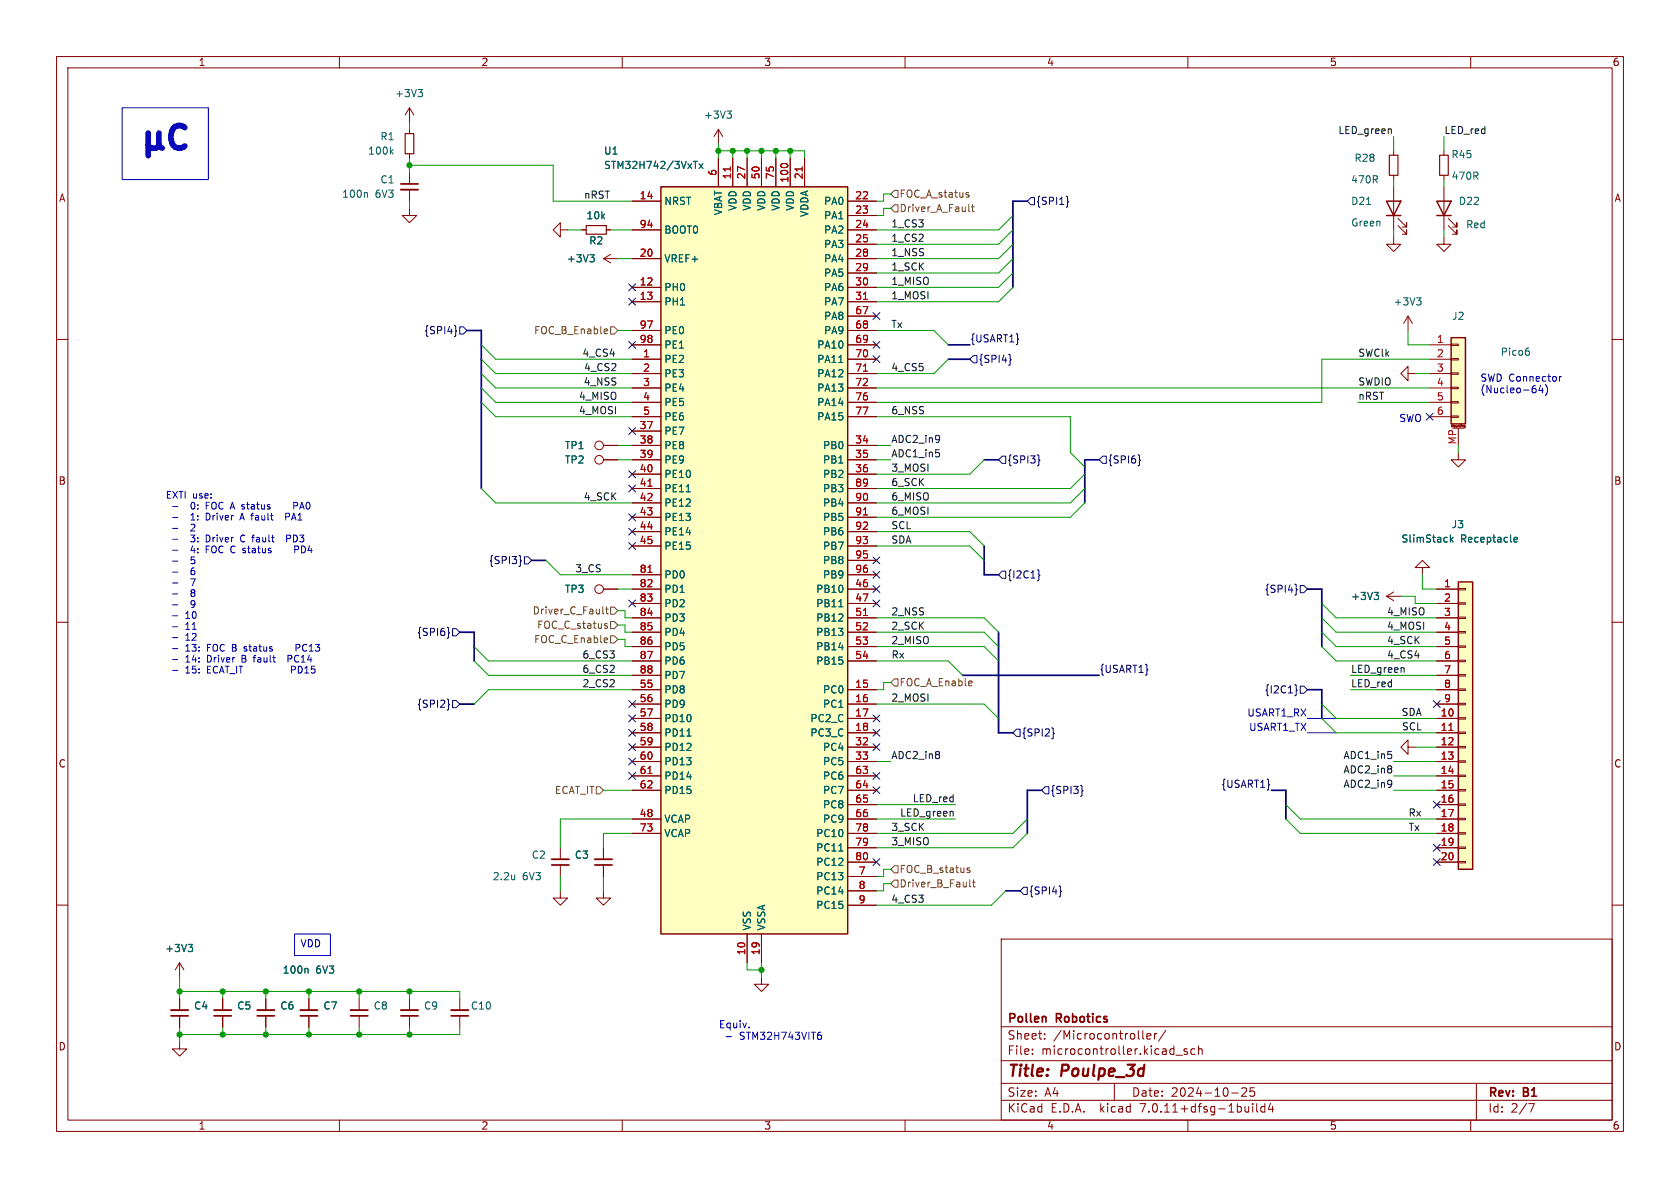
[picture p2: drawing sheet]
<svg xmlns="http://www.w3.org/2000/svg" width="297mm" height="210mm" viewBox="0 0 297 210" stroke-linecap="round" stroke-linejoin="round" font-family="sans-serif">
<defs><g id="words">
<g font-size="2.8" fill="#840000">
<text x="178" y="190.9">Title:</text>
<text x="187.7" y="190.9">Poulpe_3d</text>
</g>
<g font-size="2.1" fill="#840000">
<text x="178" y="184">Sheet:</text>
<text x="178" y="181.2">Pollen</text>
<text x="186.2" y="184">/Microcontroller/</text>
<text x="186.8" y="181.2">Robotics</text>
<text x="178" y="186.7">File:</text>
<text x="184.1" y="186.7">microcontroller.kicad_sch</text>
<text x="178" y="196.9">KiCad</text>
<text x="178" y="194.1">Size:</text>
<text x="184.7" y="194.1">A4</text>
<text x="185.7" y="196.9">E.D.A.</text>
<text x="194.6" y="196.9">kicad</text>
<text x="200" y="194.1">Date:</text>
<text x="201.8" y="196.9">7.0.11+dfsg-1build4</text>
<text x="207" y="194.1">2024-10-25</text>
<text x="263" y="194.3">Rev:</text>
<text x="263" y="196.9">Id:</text>
<text x="267.1" y="196.9">2/7</text>
<text x="269.4" y="194.3">B1</text>
</g>
<g font-size="1.8" fill="#840000">
<text x="35" y="11.9">1</text>
<text x="85" y="11.9">2</text>
<text x="135" y="11.9">3</text>
<text x="185" y="11.9">4</text>
<text x="235" y="11.9">5</text>
<text x="285" y="11.9">6</text>
<text x="10.3" y="35.9">A</text>
<text x="285.3" y="35.9">A</text>
<text x="10.3" y="85.9">B</text>
<text x="285.3" y="85.9">B</text>
<text x="10.3" y="135.9">C</text>
<text x="285.3" y="135.9">C</text>
<text x="10.3" y="185.9">D</text>
<text x="285.3" y="185.9">D</text>
<text x="35" y="199.9">1</text>
<text x="85" y="199.9">2</text>
<text x="135" y="199.9">3</text>
<text x="185" y="199.9">4</text>
<text x="235" y="199.9">5</text>
<text x="285" y="199.9">6</text>
</g>
<g font-size="1.8" fill="#006464">
<text x="69.7" y="17.4">+3V3</text>
<text x="124.4" y="21.2">+3V3</text>
<text x="65" y="27.5">100k</text>
<text x="67.2" y="25">R1</text>
<text x="106.7" y="27.5">U1</text>
<text x="239.4" y="28.8">R28</text>
<text x="256.5" y="28.2">R45</text>
<text x="60.4" y="35.2">100n</text>
<text x="66.3" y="35.2">6V3</text>
<text x="67.2" y="32.6">C1</text>
<text x="106.7" y="30.1">STM32H742/3VxTx</text>
<text x="238.7" y="32.6">470R</text>
<text x="256.5" y="32">470R</text>
<text x="103.6" y="39">10k</text>
<text x="117.3" y="36.4">NRST</text>
<text x="117.3" y="41.5">BOOT0</text>
<text x="127.9" y="38.1" transform="rotate(-90 127.9 38.1)">VBAT</text>
<text x="130.4" y="37.4" transform="rotate(-90 130.4 37.4)">VDD</text>
<text x="132.9" y="37.4" transform="rotate(-90 132.9 37.4)">VDD</text>
<text x="135.5" y="37.4" transform="rotate(-90 135.5 37.4)">VDD</text>
<text x="138" y="37.4" transform="rotate(-90 138 37.4)">VDD</text>
<text x="140.6" y="37.4" transform="rotate(-90 140.6 37.4)">VDD</text>
<text x="143.1" y="38.4" transform="rotate(-90 143.1 38.4)">VDDA</text>
<text x="145.6" y="36.4">PA0</text>
<text x="145.6" y="39">PA1</text>
<text x="145.6" y="41.5">PA2</text>
<text x="238.8" y="36.4">D21</text>
<text x="238.8" y="40.2">Green</text>
<text x="257.8" y="36.4">D22</text>
<text x="259.1" y="40.6">Red</text>
<text x="100.1" y="46.6">+3V3</text>
<text x="104.1" y="43.4">R2</text>
<text x="117.3" y="46.6">VREF+</text>
<text x="145.6" y="44">PA3</text>
<text x="145.6" y="46.6">PA4</text>
<text x="117.3" y="51.7">PH0</text>
<text x="145.6" y="49.1">PA5</text>
<text x="145.6" y="51.7">PA6</text>
<text x="117.3" y="54.2">PH1</text>
<text x="117.3" y="59.3">PE0</text>
<text x="145.6" y="54.2">PA7</text>
<text x="145.6" y="56.7">PA8</text>
<text x="145.6" y="59.3">PA9</text>
<text x="246.3" y="54.2">+3V3</text>
<text x="256.6" y="56.7">J2</text>
<text x="117.3" y="64.4">PE2</text>
<text x="117.3" y="61.8">PE1</text>
<text x="144.4" y="61.8">PA10</text>
<text x="144.4" y="64.4">PA11</text>
<text x="265.2" y="63.1">Pico6</text>
<text x="117.3" y="66.9">PE3</text>
<text x="117.3" y="69.4">PE4</text>
<text x="117.3" y="72">PE5</text>
<text x="144.4" y="66.9">PA12</text>
<text x="144.4" y="69.4">PA13</text>
<text x="144.4" y="72">PA14</text>
<text x="117.3" y="77.1">PE7</text>
<text x="117.3" y="74.5">PE6</text>
<text x="144.4" y="74.5">PA15</text>
<text x="99.8" y="82.1">TP2</text>
<text x="99.8" y="79.6">TP1</text>
<text x="117.3" y="79.6">PE8</text>
<text x="117.3" y="82.1">PE9</text>
<text x="145.4" y="79.6">PB0</text>
<text x="145.4" y="82.1">PB1</text>
<text x="117.3" y="84.7">PE10</text>
<text x="117.3" y="87.2">PE11</text>
<text x="117.3" y="89.8">PE12</text>
<text x="145.4" y="84.7">PB2</text>
<text x="145.4" y="87.2">PB3</text>
<text x="145.4" y="89.8">PB4</text>
<text x="117.3" y="92.3">PE13</text>
<text x="117.3" y="94.8">PE14</text>
<text x="145.4" y="92.3">PB5</text>
<text x="145.4" y="94.8">PB6</text>
<text x="256.6" y="93.6">J3</text>
<text x="117.3" y="97.4">PE15</text>
<text x="145.4" y="97.4">PB7</text>
<text x="145.4" y="99.9">PB8</text>
<text x="247.7" y="96.1">SlimStack</text>
<text x="258.2" y="96.1">Receptacle</text>
<text x="99.8" y="105">TP3</text>
<text x="117.3" y="102.5">PD0</text>
<text x="117.3" y="105">PD1</text>
<text x="117.3" y="107.5">PD2</text>
<text x="144.2" y="105">PB10</text>
<text x="144.2" y="107.5">PB11</text>
<text x="145.4" y="102.5">PB9</text>
<text x="238.8" y="106.3">+3V3</text>
<text x="117.3" y="110.1">PD3</text>
<text x="117.3" y="112.6">PD4</text>
<text x="144.2" y="110.1">PB12</text>
<text x="144.2" y="112.6">PB13</text>
<text x="117.3" y="115.2">PD5</text>
<text x="117.3" y="117.7">PD6</text>
<text x="144.2" y="115.2">PB14</text>
<text x="144.2" y="117.7">PB15</text>
<text x="117.3" y="122.8">PD8</text>
<text x="117.3" y="125.3">PD9</text>
<text x="117.3" y="120.2">PD7</text>
<text x="145.4" y="122.8">PC0</text>
<text x="145.4" y="125.3">PC1</text>
<text x="117.3" y="127.9">PD10</text>
<text x="117.3" y="130.4">PD11</text>
<text x="143.2" y="127.9">PC2_C</text>
<text x="143.2" y="130.4">PC3_C</text>
<text x="117.3" y="132.9">PD12</text>
<text x="117.3" y="135.5">PD13</text>
<text x="145.4" y="132.9">PC4</text>
<text x="145.4" y="135.5">PC5</text>
<text x="117.3" y="138">PD14</text>
<text x="117.3" y="140.6">PD15</text>
<text x="145.4" y="138">PC6</text>
<text x="145.4" y="140.6">PC7</text>
<text x="145.4" y="143.1">PC8</text>
<text x="117.3" y="145.6">VCAP</text>
<text x="117.3" y="148.2">VCAP</text>
<text x="144.2" y="148.2">PC10</text>
<text x="145.4" y="145.6">PC9</text>
<text x="87" y="155.8">2.2u</text>
<text x="92.4" y="155.8">6V3</text>
<text x="93.9" y="152">C2</text>
<text x="101.5" y="152">C3</text>
<text x="144.2" y="155.8">PC13</text>
<text x="144.2" y="150.7">PC11</text>
<text x="144.2" y="153.3">PC12</text>
<text x="144.2" y="158.3">PC14</text>
<text x="144.2" y="160.9">PC15</text>
<text x="132.9" y="164.6" transform="rotate(-90 132.9 164.6)">VSS</text>
<text x="135.5" y="164.6" transform="rotate(-90 135.5 164.6)">VSSA</text>
<text x="29.1" y="168.5">+3V3</text>
<text x="49.9" y="172.3">100n</text>
<text x="55.8" y="172.3">6V3</text>
<text x="34.2" y="178.7">C4</text>
<text x="41.8" y="178.7">C5</text>
<text x="49.5" y="178.7">C6</text>
<text x="57.1" y="178.7">C7</text>
<text x="66" y="178.7">C8</text>
<text x="74.9" y="178.7">C9</text>
<text x="83.1" y="178.7">C10</text>
</g>
<g font-size="1.8" fill="#0f0f0f">
<text x="236.5" y="23.8">LED_green</text>
<text x="255.3" y="23.8">LED_red</text>
<text x="103.2" y="35.2">nRST</text>
<text x="157.5" y="40.3">1_CS3</text>
<text x="157.5" y="47.9">1_SCK</text>
<text x="157.5" y="42.8">1_CS2</text>
<text x="157.5" y="45.4">1_NSS</text>
<text x="157.5" y="50.5">1_MISO</text>
<text x="157.5" y="53">1_MOSI</text>
<text x="157.5" y="58.1">Tx</text>
<text x="102.9" y="63.2">4_CS4</text>
<text x="103.2" y="65.7">4_CS2</text>
<text x="157.5" y="65.7">4_CS5</text>
<text x="240" y="63.2">SWClk</text>
<text x="102.2" y="70.8">4_MISO</text>
<text x="103.1" y="68.2">4_NSS</text>
<text x="240" y="68.2">SWDIO</text>
<text x="240" y="70.8">nRST</text>
<text x="102.2" y="73.3">4_MOSI</text>
<text x="157.5" y="73.3">6_NSS</text>
<text x="157.5" y="78.4">ADC2_in9</text>
<text x="157.5" y="80.9">ADC1_in5</text>
<text x="157.5" y="83.5">3_MOSI</text>
<text x="103.1" y="88.6">4_SCK</text>
<text x="157.5" y="86">6_SCK</text>
<text x="157.5" y="88.6">6_MISO</text>
<text x="157.5" y="93.6">SCL</text>
<text x="157.5" y="91.1">6_MOSI</text>
<text x="101.6" y="101.3">3_CS</text>
<text x="157.5" y="96.2">SDA</text>
<text x="157.5" y="111.4">2_SCK</text>
<text x="157.5" y="108.9">2_NSS</text>
<text x="157.5" y="114">2_MISO</text>
<text x="245.1" y="111.4">4_MOSI</text>
<text x="245.1" y="108.9">4_MISO</text>
<text x="245.1" y="114">4_SCK</text>
<text x="102.9" y="119">6_CS2</text>
<text x="102.9" y="116.5">6_CS3</text>
<text x="157.5" y="116.5">Rx</text>
<text x="238.8" y="119">LED_green</text>
<text x="245.1" y="116.5">4_CS4</text>
<text x="102.9" y="121.6">2_CS2</text>
<text x="157.5" y="124.1">2_MOSI</text>
<text x="238.8" y="121.6">LED_red</text>
<text x="247.7" y="126.7">SDA</text>
<text x="247.7" y="129.2">SCL</text>
<text x="157.5" y="134.3">ADC2_in8</text>
<text x="237.4" y="134.3">ADC1_in5</text>
<text x="237.4" y="136.8">ADC2_in8</text>
<text x="161.3" y="141.9">LED_red</text>
<text x="237.4" y="139.4">ADC2_in9</text>
<text x="157.5" y="149.5">3_MISO</text>
<text x="157.5" y="147">3_SCK</text>
<text x="159" y="144.4">LED_green</text>
<text x="248.9" y="144.4">Rx</text>
<text x="248.9" y="147">Tx</text>
<text x="157.5" y="159.7">4_CS3</text>
</g>
<g font-size="1.8" fill="#a90000">
<text x="113" y="35.3">14</text>
<text x="126.7" y="31.2" transform="rotate(-90 126.7 31.2)">6</text>
<text x="129.3" y="31.8" transform="rotate(-90 129.3 31.8)">11</text>
<text x="131.8" y="31.8" transform="rotate(-90 131.8 31.8)">27</text>
<text x="134.4" y="31.8" transform="rotate(-90 134.4 31.8)">50</text>
<text x="136.9" y="31.8" transform="rotate(-90 136.9 31.8)">75</text>
<text x="139.4" y="32.4" transform="rotate(-90 139.4 32.4)">100</text>
<text x="142" y="31.8" transform="rotate(-90 142 31.8)">21</text>
<text x="151.1" y="35.3">22</text>
<text x="113" y="40.4">94</text>
<text x="151.1" y="37.8">23</text>
<text x="151.1" y="40.4">24</text>
<text x="113" y="45.5">20</text>
<text x="151.1" y="42.9">25</text>
<text x="151.1" y="45.5">28</text>
<text x="113" y="50.5">12</text>
<text x="113" y="53.1">13</text>
<text x="151.1" y="48">29</text>
<text x="151.1" y="50.5">30</text>
<text x="151.1" y="53.1">31</text>
<text x="113" y="58.2">97</text>
<text x="151.1" y="55.6">67</text>
<text x="151.1" y="58.2">68</text>
<text x="113" y="60.7">98</text>
<text x="113.6" y="63.2">1</text>
<text x="113.6" y="65.8">2</text>
<text x="151.1" y="60.7">69</text>
<text x="151.1" y="63.2">70</text>
<text x="151.1" y="65.8">71</text>
<text x="253.9" y="60.7">1</text>
<text x="253.9" y="63.2">2</text>
<text x="253.9" y="65.8">3</text>
<text x="113.6" y="68.3">3</text>
<text x="113.6" y="70.9">4</text>
<text x="151.1" y="68.3">72</text>
<text x="151.1" y="70.9">76</text>
<text x="253.9" y="68.3">4</text>
<text x="253.9" y="70.9">5</text>
<text x="113" y="75.9">37</text>
<text x="113.6" y="73.4">5</text>
<text x="151.1" y="73.4">77</text>
<text x="253.9" y="73.4">6</text>
<text x="113" y="78.5">38</text>
<text x="113" y="81">39</text>
<text x="113" y="83.6">40</text>
<text x="151.1" y="78.5">34</text>
<text x="151.1" y="81">35</text>
<text x="151.1" y="83.6">36</text>
<text x="257.6" y="78.7" transform="rotate(-90 257.6 78.7)">MP</text>
<text x="113" y="86.1">41</text>
<text x="113" y="88.6">42</text>
<text x="151.1" y="86.1">89</text>
<text x="151.1" y="88.6">90</text>
<text x="113" y="91.2">43</text>
<text x="113" y="93.7">44</text>
<text x="151.1" y="91.2">91</text>
<text x="151.1" y="93.7">92</text>
<text x="113" y="96.3">45</text>
<text x="113" y="101.3">81</text>
<text x="151.1" y="96.3">93</text>
<text x="151.1" y="98.8">95</text>
<text x="151.1" y="101.3">96</text>
<text x="113" y="103.9">82</text>
<text x="113" y="106.4">83</text>
<text x="151.1" y="103.9">46</text>
<text x="151.1" y="106.4">47</text>
<text x="255.2" y="103.9">1</text>
<text x="255.2" y="106.4">2</text>
<text x="113" y="109">84</text>
<text x="113" y="111.5">85</text>
<text x="151.1" y="109">51</text>
<text x="151.1" y="111.5">52</text>
<text x="255.2" y="109">3</text>
<text x="255.2" y="111.5">4</text>
<text x="113" y="114">86</text>
<text x="113" y="116.6">87</text>
<text x="113" y="119.1">88</text>
<text x="151.1" y="114">53</text>
<text x="151.1" y="116.6">54</text>
<text x="255.2" y="114">5</text>
<text x="255.2" y="116.6">6</text>
<text x="255.2" y="119.1">7</text>
<text x="113" y="121.7">55</text>
<text x="113" y="124.2">56</text>
<text x="151.1" y="121.7">15</text>
<text x="151.1" y="124.2">16</text>
<text x="255.2" y="121.7">8</text>
<text x="255.2" y="124.2">9</text>
<text x="113" y="126.7">57</text>
<text x="113" y="129.3">58</text>
<text x="113" y="131.8">59</text>
<text x="151.1" y="126.7">17</text>
<text x="151.1" y="129.3">18</text>
<text x="151.1" y="131.8">32</text>
<text x="254.6" y="126.7">10</text>
<text x="254.6" y="129.3">11</text>
<text x="254.6" y="131.8">12</text>
<text x="113" y="134.4">60</text>
<text x="113" y="136.9">61</text>
<text x="151.1" y="134.4">33</text>
<text x="151.1" y="136.9">63</text>
<text x="254.6" y="134.4">13</text>
<text x="254.6" y="136.9">14</text>
<text x="113" y="139.4">62</text>
<text x="151.1" y="139.4">64</text>
<text x="151.1" y="142">65</text>
<text x="254.6" y="139.4">15</text>
<text x="254.6" y="142">16</text>
<text x="113" y="144.5">48</text>
<text x="113" y="147.1">73</text>
<text x="151.1" y="144.5">66</text>
<text x="151.1" y="147.1">78</text>
<text x="151.1" y="149.6">79</text>
<text x="254.6" y="144.5">17</text>
<text x="254.6" y="147.1">18</text>
<text x="254.6" y="149.6">19</text>
<text x="151.1" y="152.1">80</text>
<text x="151.7" y="154.7">7</text>
<text x="254.6" y="152.1">20</text>
<text x="151.7" y="157.2">8</text>
<text x="151.7" y="159.8">9</text>
<text x="131.8" y="169" transform="rotate(-90 131.8 169)">10</text>
<text x="134.4" y="169" transform="rotate(-90 134.4 169)">19</text>
</g>
<g font-size="1.8" fill="#725600">
<text x="158.9" y="35.2">FOC_A_status</text>
<text x="158.9" y="37.7">Driver_A_Fault</text>
<text x="94.3" y="59.3">FOC_B_Enable</text>
<text x="94.1" y="108.8">Driver_C_Fault</text>
<text x="94.3" y="113.9">FOC_C_Enable</text>
<text x="94.9" y="111.4">FOC_C_status</text>
<text x="158.9" y="121.5">FOC_A_Enable</text>
<text x="98" y="140.6">ECAT_IT</text>
<text x="158.9" y="154.5">FOC_B_status</text>
<text x="158.9" y="157.1">Driver_B_Fault</text>
</g>
<g font-size="1.8" fill="#000084">
<text x="183.1" y="36.4">{SPI1}</text>
<text x="74.9" y="59.3">{SPI4}</text>
<text x="171.4" y="60.6">{USART1}</text>
<text x="172.9" y="64.4">{SPI4}</text>
<text x="178" y="82.1">{SPI3}</text>
<text x="195.8" y="82.1">{SPI6}</text>
<text x="86.3" y="99.9">{SPI3}</text>
<text x="178" y="102.5">{I2C1}</text>
<text x="223.5" y="105">{SPI4}</text>
<text x="73.6" y="112.6">{SPI6}</text>
<text x="194.3" y="119">{USART1}</text>
<text x="73.6" y="125.3">{SPI2}</text>
<text x="223.5" y="122.8">{I2C1}</text>
<text x="180.5" y="130.4">{SPI2}</text>
<text x="185.6" y="140.6">{SPI3}</text>
<text x="215.8" y="139.4">{USART1}</text>
<text x="181.8" y="158.3">{SPI4}</text>
</g>
<g font-size="1.8" fill="#0000c2">
<text x="261.6" y="69.6">(Nucleo-64)</text>
<text x="247.3" y="74.7">SWO</text>
<text x="220.4" y="126.8">USART1_RX</text>
<text x="220.7" y="129.3">USART1_TX</text>
<text x="53" y="167.8">VDD</text>
<text x="127" y="181.9">Equiv.</text>
<text x="130.9" y="183.9">STM32H743VIT6</text>
</g>
<g font-size="1.7" fill="#0000c2">
<text x="29.2" y="88.2">EXTI use:</text>
<text x="34.1" y="90.1">0:</text>
<text x="34.1" y="92.1">1:</text>
<text x="34.1" y="94">2</text>
<text x="34.1" y="95.9">3:</text>
<text x="36.9" y="90.1">FOC A status</text>
<text x="36.9" y="92.1">Driver</text>
<text x="36.9" y="95.9">Driver</text>
<text x="43.3" y="92.1">A fault</text>
<text x="43.3" y="95.9">C fault</text>
<text x="51.9" y="92.1">PA1</text>
<text x="52" y="95.9">PD3</text>
<text x="53.7" y="90.1">PA0</text>
<text x="34.1" y="97.9">4:</text>
<text x="34.1" y="99.8">5</text>
<text x="34.1" y="101.7">6</text>
<text x="36.9" y="97.9">FOC C status</text>
<text x="53.9" y="97.9">PD4</text>
<text x="34.1" y="103.7">7</text>
<text x="34.1" y="105.6">8</text>
<text x="34.1" y="107.5">9</text>
<text x="33" y="109.5">10</text>
<text x="33" y="111.4">11</text>
<text x="33" y="113.3">12</text>
<text x="33" y="115.3">13:</text>
<text x="33" y="117.2">14:</text>
<text x="33" y="119.1">15:</text>
<text x="36.9" y="115.3">FOC B</text>
<text x="36.9" y="117.2">Driver</text>
<text x="36.9" y="119.1">ECAT_IT</text>
<text x="43.3" y="117.2">B</text>
<text x="43.9" y="115.3">status</text>
<text x="45.6" y="117.2">fault</text>
<text x="52" y="117.2">PC14</text>
<text x="53.8" y="119.1">PD15</text>
<text x="53.9" y="115.3">PC13</text>
</g>
<text font-size=".5" fill="#840000" x="256.3" y="75.7">Mounting</text>
</g></defs>
<g fill="none" stroke="#840000" stroke-width=".18">
<path d="M10 10h277v190h-277zM12 12h273v186h-273zM60 10v2M72.4 19.1v2.5M72.4 19.1l-.8 1.2M72.4 19.1l.8 1.2M110 10v2M160 10v2M210 10v2M260 10v2M72.4 36.8v1.3h1.3l-1.3 1.3-1.3-1.3h1.3M72.4 22.9v.7"/>
<path d="M72.4 27.2v.7M72.4 30.5v2M72.4 33.5v2.1M111.8 35.6h5M127 22.9l-.8 1.2M127 22.9v2.5M127 27.9v5.1M127 22.9l.8 1.2M129.5 27.9v5.1M132.1 27.9v5.1M134.6 27.9v5.1M137.2 27.9v5.1"/>
<path d="M139.7 27.9v5.1M142.2 27.9v5.1M149.9 35.6h5M149.9 38.1h5M246.4 26.7v.7M246.4 31v.8M246.4 33v7.6M247.1 39.9l1.6 1.5v-.8v.8h-.8M247.1 38.6l1.6 1.5v-.7v.7h-.8M255.3 26.7v.7M255.3 31v.8M255.3 33v7.6"/>
<path d="M256 39.9l1.6 1.5v-.8v.8h-.8M256 38.6l1.6 1.5v-.7v.7h-.8M10 60h2M99.1 40.6v1.3l-1.3-1.3 1.3-1.2v1.2h1.2M102.9 40.6h.7M106.7 45.7h2.5M106.7 45.7l1.2 .8M107.2 40.6h.7M107.9 45l-1.2 .7M111.8 40.6h5M111.8 50.8h5M111.8 53.3h5"/>
<path d="M111.8 45.7h5M111.8 58.4h5M149.9 40.6h5M149.9 50.8h5M149.9 53.3h5M149.9 45.7h5M149.9 43.2h5M149.9 48.3h5M149.9 55.9h5M149.9 58.4h5M246.4 41.9v1.3h1.2l-1.2 1.3-1.3-1.3h1.3M248.9 55.9l.8 1.3"/>
<path d="M248.9 55.9v2.5M248.9 55.9l-.7 1.3M255.3 41.9v1.3h1.2l-1.2 1.3-1.3-1.3h1.3M285 60h2M106.7 78.7h2.5M111.8 78.7h5M111.8 63.5h5M111.8 66h5M111.8 68.6h5M111.8 76.2h5M111.8 71.1h5M111.8 73.7h5"/>
<path d="M111.8 61h5M149.9 78.7h5M149.9 63.5h5M149.9 66h5M149.9 68.6h5M149.9 71.1h5M149.9 73.7h5M149.9 61h5M248.9 66v1.3l-1.3-1.3 1.3-1.2v1.2h1.3M252.7 63.5h3.8M252.7 66h3.8M252.7 68.6h3.8"/>
<path d="M252.7 71.1h3.8M252.7 73.7h3.8M252.7 61h3.8M256.5 73.5h1.3v.3h-1.3zM256.5 71h1.3v.2h-1.3zM256.5 68.5h1.3v.2h-1.3zM256.5 65.9h1.3v.3h-1.3zM256.5 63.4h1.3v.2h-1.3zM256.5 60.8h1.3v.3h-1.3zM256.6 75.5v-.4l.1 .3 .2-.3v.4M256.8 75.7h2M257.8 75.7v3"/>
<path d="M258.1 75.1v.3M258.3 75.1h.1M259 75.5l-.2-.1 .1-.2h.1v.3l-.2 .1M106.7 81.3h2.5M111.8 81.3h5M111.8 83.8h5M111.8 86.4h5M111.8 88.9h5M111.8 91.4h5M111.8 94h5M111.8 96.5h5M149.9 81.3h5"/>
<path d="M149.9 83.8h5M149.9 86.4h5M149.9 88.9h5M149.9 91.4h5M149.9 94h5M149.9 96.5h5M149.9 99.1h5M257.8 80v1.3h-1.3l1.3 1.3 1.3-1.3h-1.3M10 110h2M106.7 104.1h2.5M111.8 104.1h5M111.8 106.7h5"/>
<path d="M111.8 109.2h5M111.8 111.8h5M111.8 114.3h5M111.8 116.8h5M111.8 101.6h5M111.8 119.4h5M149.9 104.1h5M149.9 106.7h5M149.9 109.2h5M149.9 111.8h5M149.9 114.3h5M149.9 116.8h5"/>
<path d="M149.9 101.6h5M245.1 105.4l1.3 .8M245.1 105.4h2.5M246.4 104.6l-1.3 .8M251.5 100.3h-1.3l1.3-1.2 1.2 1.2h-1.2v1.3M254 104.1h3.8M254 106.7h3.8M254 109.2h3.8M254 111.8h3.8M254 114.3h3.8M254 116.8h3.8M254 119.4h3.8"/>
<path d="M257.8 119.3h1.3v.2h-1.3zM257.8 116.7h1.3v.3h-1.3zM257.8 114.2h1.3v.2h-1.3zM257.8 111.6h1.3v.3h-1.3zM257.8 109.1h1.3v.2h-1.3zM257.8 106.6h1.3v.2h-1.3zM257.8 104h1.3v.3h-1.3zM285 110h2M111.8 121.9h5M111.8 124.5h5M111.8 127h5M111.8 129.5h5"/>
<path d="M111.8 132.1h5M111.8 134.6h5M111.8 137.2h5M111.8 139.7h5M149.9 121.9h5M149.9 124.5h5M149.9 127h5M149.9 129.5h5M149.9 132.1h5M149.9 134.6h5M149.9 137.2h5M149.9 139.7h5"/>
<path d="M248.9 132.1v1.3l-1.3-1.3 1.3-1.3v1.3h1.3M254 121.9h3.8M254 124.5h3.8M254 127h3.8M254 129.5h3.8M254 132.1h3.8M254 134.6h3.8M254 137.2h3.8M254 139.7h3.8M257.8 139.6h1.3v.2h-1.3zM257.8 137h1.3v.3h-1.3zM257.8 134.5h1.3v.2h-1.3z"/>
<path d="M257.8 132h1.3v.2h-1.3zM257.8 129.4h1.3v.3h-1.3zM257.8 126.9h1.3v.2h-1.3zM257.8 124.3h1.3v.3h-1.3zM257.8 121.8h1.3v.2h-1.3zM10 160h2M99.1 157.5v1.3h1.2l-1.2 1.2-1.3-1.2h1.3M99.1 149.9v2M99.1 152.9v2M106.7 157.5v1.3h1.2l-1.2 1.2-1.3-1.2h1.3M106.7 149.9v2M106.7 152.9v2"/>
<path d="M111.8 144.8h5M111.8 147.3h5M149.9 144.8h5M149.9 142.2h5M149.9 154.9h5M149.9 147.3h5M149.9 149.9h5M149.9 157.5h5M149.9 152.4h5M254 144.8h3.8M254 142.2h3.8M254 147.3h3.8"/>
<path d="M254 149.9h3.8M254 152.4h3.8M257.8 152.3h1.3v.2h-1.3zM257.8 149.7h1.3v.3h-1.3zM257.8 147.2h1.3v.2h-1.3zM257.8 144.7h1.3v.2h-1.3zM257.8 142.1h1.3v.3h-1.3zM285 160h2M31.7 170.2v2.5M31.7 176.5v2.1M31.7 179.6v2M31.7 170.2l-.7 1.3"/>
<path d="M31.7 170.2l.8 1.3M39.4 176.5v2.1M39.4 179.6v2M47 176.5v2.1M47 179.6v2M54.6 176.5v2.1M54.6 179.6v2M63.5 176.5v2.1M63.5 179.6v2M72.4 176.5v2.1M72.4 179.6v2M81.3 176.5v2.1"/>
<path d="M81.3 179.6v2M132.1 165.1v5.1M134.6 172.7v1.3h1.3l-1.3 1.3-1.3-1.3h1.3M134.6 165.1v5.1M149.9 160h5M177 166h108v32h-108zM31.7 184.2v1.2h1.3l-1.3 1.3-1.2-1.3h1.2M60 198v2M110 198v2M160 198v2M177 194.5h108M177 191.5h108"/>
<path d="M177 187.5h108M177 181.5h108M182.5 186.3v.1M182.5 185.5v.1M184.7 183.6v.1M184.7 182.8v.1M197 191.5v3M202 182.2v1.3l.2 .2M202.7 183.2l.8-.1-.1-.3-.4-.1-.3 .2 .1 .7h.6M204.1 182.7v1M204.5 182.7l-.3 .1-.1 .2M206.1 182.1l-1.3 2"/>
<path d="M207.9 186.5h1.1M209.9 185.5l-.4-.1-.2 .2 .1 .2 .5 .2v.3h-.6M210 198v2M211.2 185.5l-.4-.1-.3 .3v.4l.2 .2h.5M211.9 185.5l.2-.1 .4 .1v.9M211.9 184.9v1.5M217.7 193.2h1.2M219.5 192.4l.6-.1 .2 .1 .1 .3-.9 1.1h.9M221.5 195.1v.1M221.5 195.6v1M221.7 192.3h-.7v.7l.2-.1h.5l.1 .3-.1 .5-.2 .1-.5-.1M222.2 195.1v1.3l.2 .2"/>
<path d="M223.6 195.1v1.5M223.6 195.7l-.4-.1-.3 .3v.4l.1 .2h.6M224.6 195l-.4 1.1h1M225 195.6v1M260 198v2M261 191.5v6.5M270.2 195.1h1l-.6 1.5"/>
<circle cx="105.9" cy="78.7" r=".76"/>
<circle cx="105.9" cy="81.3" r=".76"/>
<circle cx="105.9" cy="104.1" r=".76"/>
</g>
<path d="M70.9 32.5h3M97.5 152.9h3.1M105.2 152.9h3M30.2 179.6h3.1M37.8 179.6h3.1M45.5 179.6h3M53.1 179.6h3M62 179.6h3M70.9 179.6h3M79.8 179.6h3M184.8 179.8l.1 .9" fill="none" stroke="#840000" stroke-width=".3"/>
<path d="M70.9 33.5h3M97.5 151.9h3.1M105.2 151.9h3M30.2 178.6h3.1M37.8 178.6h3.1M45.5 178.6h3M53.1 178.6h3M62 178.6h3M70.9 178.6h3M79.8 178.6h3" fill="none" stroke="#840000" stroke-width=".33"/>
<g fill="none" stroke="#006464" stroke-width=".18">
<path d="M73.9 15.8h.8l-.4 .5M74.4 16.3l.3 .2v.3l-.3 .3M128.5 19.6h.8l-.4 .5M64.8 34l.2 .2v.7M69.1 26.8l.4 .4M69.5 26.4l-.5 .5M122.6 28.5h.7M122.9 28.5v1.3M123.6 28.9l.7 .9M124.3 28.9l-.7 .9M129.1 20.1l.2 .3v.3l-.2 .2M241.6 36.1h.7"/>
<path d="M104.3 45h.8l-.5 .5M104.8 45.5l.3 .3v.3l-.3 .2M250.4 52.6h.8l-.4 .5M251 53.1l.2 .3v.3l-.2 .2M148.3 64.1h.7M270 61.5h.3M270.1 62l.3 .3v.3l-.3 .2M121.3 86.9h.7M256.4 94.6v1.2M256.5 95.3l.4 .5M256.9 95l-.5 .5M267.7 95.4l.6-.1-.1-.3h-.4l-.1 .2v.6h.5"/>
<path d="M148.3 107.3h.7M242.9 104.7h.8l-.4 .5M243.5 105.2l.2 .2v.3l-.2 .3M121.4 130.1h.8M91 154.7v.8M91 155.4l-.1 .1M148.3 150.4h.7M33.3 166.9h.7l-.4 .5M33.8 167.4l.2 .3v.3l-.2 .2M54.3 171.2l.2 .2v.6"/>
</g>
<path d="M71.6 23.6h1.6v3.6h-1.6zM103.6 39.9h3.6v1.5h-3.6zM245.6 27.4h1.5v3.6h-1.5zM254.5 27.4h1.5v3.6h-1.5z" fill="none" stroke="#840000" stroke-width=".2"/>
<g fill="#ffffc2" stroke="#ffffc2" stroke-width=".18">
<path d="M116.8 33h33.1v132.1h-33.1z"/>
<path d="M256.5 59.7h2.6v15.2h-2.6z"/>
<path d="M257.8 102.9h2.5v50.8h-2.5z"/>
</g>
<path d="M116.8 33h33.1v132.1h-33.1zM245.1 35.6h2.5l-1.2 2.5zM245.1 38.1h2.5M254 35.6h2.5l-1.2 2.5zM254 38.1h2.5M256.5 59.7h2.6v15.2h-2.6zM257.8 102.9h2.5v50.8h-2.5z" fill="none" stroke="#840000" stroke-width=".25"/>
<path d="M129.1 29.5v.7M141.8 29.5v.7M152.6 52.9h.8M152.6 65.6h.8M114.5 85.9h.8M152.6 91h.8M114.5 101.2h.8M152.6 108.8h.8M114.5 136.7h.8M256.1 129.1h.8" fill="none" stroke="#a90000" stroke-width=".18"/>
<g fill="none" stroke="#725600" stroke-width=".18">
<path d="M157.5 36.8l.6-.6h.6v1.3h-.6zM158.1 33.7h.6v1.2h-.6l-.6-.6zM171 34.4l.3 .1v.2l-.2 .2h-.2M171 34l.3 .1M171.3 37.2l.1 .2M171.7 36.6h.5M171.9 36.1v1.1l.3 .2M107.2 58.2l.2 .3-.6 .1M107.4 58.9l-.2 .1M107.9 57.8h.7l.6 .6-.6 .7h-.7zM106.6 107.3v1l.2 .2M107.1 110.6l.3 .1v.2l-.2 .2h-.2"/>
<path d="M107.1 110.2l.3 .1M107.1 107.7h.4M107.2 112.8l.2 .3-.6 .1M107.2 107.3v1l.3 .2M107.4 113.5l-.2 .1M107.9 112.4h.7l.6 .6-.6 .7h-.7zM107.9 109.9h.7l.6 .6-.6 .6h-.7zM107.9 107.3h.7l.6 .7-.6 .6h-.7zM105.4 139.1h.6l.7 .6-.7 .6h-.6zM158.1 120h.6v1.3h-.6l-.6-.6zM157.5 156.2l.6-.6h.6v1.2h-.6zM158.1 153h.6v1.3h-.6l-.6-.6z"/>
<path d="M171 153.8l.5 .2-.1 .2h-.3M171 153.5h.4M171.4 155.5v1.1l.2 .2M171.9 155.9h.5M172.1 155.5v1.1l.3 .2"/>
</g>
<g fill="none" stroke="#000084" stroke-width=".18">
<path d="M182.2 34.9h.7v1.3h-.7l-.6-.6zM188.6 34.7l.1 .2v.6l.2 .2-.2 .1v.6l-.1 .2M80.4 57.5l.2 .2v.6l.1 .2-.1 .2v.6l-.2 .2M81.3 57.8h.6l.6 .6-.6 .7h-.6zM111.2 50.2l1.2 1.2M111.2 52.7l1.2 1.2M112.4 50.2l-1.2 1.2M112.4 52.7l-1.2 1.2M154.3 55.3l1.2 1.2M155.5 55.3l-1.2 1.2M111.2 75.6l1.2 1.2M111.2 60.4l1.2 1.2"/>
<path d="M112.4 75.6l-1.2 1.2M112.4 60.4l-1.2 1.2M154.3 60.4l1.2 1.2M154.3 62.9l1.2 1.2M155.5 60.4l-1.2 1.2M155.5 62.9l-1.2 1.2M172.1 62.9h.6v1.2h-.6l-.7-.6zM178.4 62.6l.2 .2v.6l.2 .2-.2 .2v.6l-.2 .2M252.1 73.1l1.2 1.2M253.3 73.1l-1.2 1.2M91.8 98.2l.2 .2v.6l.2 .2-.2 .1v.6l-.2 .2M92.7 98.4h.6l.7 .7-.7 .6h-.6z"/>
<path d="M111.2 95.9l1.2 1.2M111.2 93.4l1.2 1.2M111.2 83.2l1.2 1.2M111.2 90.8l1.2 1.2M111.2 85.8l1.2 1.2M112.4 95.9l-1.2 1.2M112.4 93.4l-1.2 1.2M112.4 83.2l-1.2 1.2M112.4 90.8l-1.2 1.2M112.4 85.8l-1.2 1.2M154.3 98.5l1.2 1.2M155.5 98.5l-1.2 1.2"/>
<path d="M177.2 80.6h.6v1.3h-.6l-.7-.6zM183.5 80.4l.2 .2v.6l.1 .2-.1 .2v.6l-.2 .1M194.9 80.6h.7v1.3h-.7l-.6-.6zM201.3 80.4l.1 .2v.6l.2 .2-.2 .2v.6l-.1 .1M79.1 110.9l.2 .2v.6l.2 .2-.2 .1v.6l-.2 .2M80 111.1h.6l.7 .7-.7 .6h-.6zM111.2 106.1l1.2 1.2M112.4 106.1l-1.2 1.2M154.3 103.5l1.2 1.2M154.3 101l1.2 1.2M154.3 106.1l1.2 1.2M155.5 103.5l-1.2 1.2"/>
<path d="M155.5 101l-1.2 1.2M155.5 106.1l-1.2 1.2M177.2 101h.6v1.2h-.6l-.7-.6zM183.4 100.7l.3 .2v.6l.1 .2-.1 .2v.6l-.3 .2M229 103.3l.2 .1v.7l.1 .1-.1 .2v.6l-.2 .2M229.9 103.5h.6l.6 .6-.6 .7h-.6zM79.1 123.6l.2 .2v.6l.2 .2-.2 .1v.6l-.2 .2M80 123.8h.6l.7 .7-.7 .6h-.6zM111.2 126.4l1.2 1.2M111.2 136.6l1.2 1.2M111.2 123.9l1.2 1.2M111.2 128.9l1.2 1.2"/>
<path d="M111.2 131.5l1.2 1.2M111.2 134l1.2 1.2M112.4 126.4l-1.2 1.2M112.4 136.6l-1.2 1.2M112.4 123.9l-1.2 1.2M112.4 128.9l-1.2 1.2M112.4 131.5l-1.2 1.2M112.4 134l-1.2 1.2M154.3 139.1l1.2 1.2M154.3 131.5l1.2 1.2M154.3 136.6l1.2 1.2M154.3 128.9l1.2 1.2"/>
<path d="M154.3 126.4l1.2 1.2M155.5 139.1l-1.2 1.2M155.5 131.5l-1.2 1.2M155.5 136.6l-1.2 1.2M155.5 128.9l-1.2 1.2M155.5 126.4l-1.2 1.2M179.7 128.9h.6v1.3h-.6l-.6-.7zM184.8 139.1h.6v1.2h-.6l-.7-.6zM186 128.7l.2 .1v.7l.2 .1-.2 .2v.6l-.2 .2M191.1 138.8l.2 .2v.6l.2 .2-.2 .2v.6l-.2 .2M228.9 121l.3 .2v.6l.1 .2-.1 .2v.6l-.3 .2M229.9 121.3h.6l.6 .6-.6 .7h-.6z"/>
<path d="M253.4 123.9l1.2 1.2M254.6 123.9l-1.2 1.2M154.3 151.8l1.2 1.2M155.5 151.8l-1.2 1.2M181 156.8h.6v1.3h-.6l-.7-.6zM187.3 156.6l.2 .2v.6l.1 .2-.1 .2v.6l-.2 .1M253.4 149.3l1.2 1.2M253.4 151.8l1.2 1.2M253.4 141.6l1.2 1.2M254.6 149.3l-1.2 1.2M254.6 151.8l-1.2 1.2M254.6 141.6l-1.2 1.2"/>
</g>
<g fill="none" stroke="#0f0f0f" stroke-width=".18">
<path d="M245.9 22.8l.1 .8M166 77.1v.8M166.1 77.5l-.1 .1M166 80.1v.5M248.2 118.1v.8M166 133v.3M166 133.5v.5M246 133.4v.6M246 135.5v.3M246 136v.5M246 138v.9M246 138.5v.1"/>
<path d="M168.4 143.5l.1 .8"/>
</g>
<g fill="none" stroke="#0000c2" stroke-width=".18">
<path d="M21.6 19.1h15.2v12.7h-15.2zM262.7 66.2l-.5-.1-.2 .3 .1 .3 .5 .2v.4l-.2 .1-.4-.1M263.1 66.1l.3 1.3 .3-.9 .2 .9 .3-1.3M264.7 66.1a.64 .64 0 0 1 .7 .7 .64 .64 0 0 1-.7 .6zM267.6 66.2a.6 .6 0 0 0-.8 .5 .6 .6 0 0 0 .6 .7l.2-.1M268.2 66.7l.2-.2 .3 .2 .1 .4-.1 .2-.3 .1-.2-.1zM269.3 66.7l.2-.2 .3 .1 .1 .8M269.3 66.5v.9M270.5 66.7l.2-.2 .3 .1v.8M270.5 66.5v.9M271.2 68.2h.3M271.3 68.7l.3 .2v.3l-.3 .2"/>
<path d="M271.6 67l.6-.2-.1-.2-.3-.1-.2 .2v.6h.5M272.4 68.1l-.3 .9h.7M272.7 68.6v.8M273.2 68a1.46 1.46 0 0 1 0 1.9M273.3 66.6l-.4-.1-.2 .3 .1 .5h.5M273.6 66.5h.5M273.8 66.1v1.1l.3 .2M274.5 66.7l.2-.2 .4 .2v.4l-.1 .2-.3 .1-.2-.1zM275.7 66.5v.9M276.1 66.5l-.4 .3M30.5 89.5h.9M30.5 91.5h.9"/>
<path d="M30.5 93.4h.9M30.5 95.3h.9M30.5 97.3h.9M30.5 99.2h.9M36.5 89.4h.4M36.5 88.8v1.2M36.5 97.1h.4M36.7 90.7h-.2v1.2h.2M36.7 94.6h-.2v1.2h.2M37 96.5h-.5v1.2M42.5 91.6h.6M42.8 90.7l-.4 1.2"/>
<path d="M42.9 94.6a.65 .65 0 0 0-.4 .6 .65 .65 0 0 0 .4 .6M50.5 91.4l.6-.1 .1-.2-.1-.3-.6-.1v1.2M50.7 95.2h.6l.1-.2-.1-.3-.6-.1v1.2M51.9 89.4h.6l.1-.2v-.3l-.7-.1v1.2M52.1 96.5v1.2M52.6 96.5l.2 .3-.1 .2-.6 .2M53.1 89.7h.6M53.3 96.5v1.2h.3M53.4 88.8l-.4 1.2M30.5 101.1h.9M30.5 103.1h.9M30.5 105h.9"/>
<path d="M30.5 106.9h.9M30.5 108.9h.9M30.5 110.8h.9M30.5 112.7h.9M30.5 114.7h.9M30.5 116.6h.9M30.5 118.5h.9M42.8 115.8v1.2h.5M42.8 116.4h.4M43.1 115.1h.4M43.2 114.7h.3M43.5 114.3l-.3 .1"/>
<path d="M44.7 116.2h.5M45.1 115.8l-.2 .2M50.9 116.5l.6-.1 .1-.2-.1-.2-.6-.2v1.2M51.5 118.4l.6-.1 .1-.1v-.3l-.7-.1v1.2M52.3 114.5h.6l.1-.2v-.3l-.7-.1v1.2M52.7 117.8v1.2l.5-.1 .2-.2M53 117.8l.4 .3M231.1 127h5.1M231.1 129.5h5.1M52.1 165.1h6.3v3.8h-6.3zM128.4 183.3h.9M132.4 181.6v.1"/>
<path d="M145.1 183l.1 .2-.1 .5"/>
</g>
<path d="M26.2 23.5v4M26.2 25.6l.2 .4 .4 .2h.7l.4-.2 .2-.4M28.1 25.6l.2 .4 .4 .2M28.1 23.5v2.1M32.7 22.6a1.39 1.39 0 0 0-2.3 .5 2.56 2.56 0 0 0 .6 2.9 1.4 1.4 0 0 0 1.7-.2" fill="none" stroke="#0000c2" stroke-width="1"/>
<g fill="none" stroke="#000084" stroke-width=".3">
<path d="M181.6 35.6h-2.5v15.2M82.5 58.4h2.6v28M167.6 63.5h3.8M167.6 61h3.8M94 99.1h2.5M174 81.3h2.5M174 96.5v5.1h2.5M194.3 81.3h-2.5v7.6M81.3 111.8h2.5v5M170.2 119.4h24.1M176.5 111.8v17.7h2.6M231.1 104.1h2.6v10.2"/>
<path d="M81.3 124.5h2.5M184.1 139.7h-2.5v7.6M224.8 139.7h2.5v5.1M231.1 121.9h2.6v5.1M177.8 157.5h2.5"/>
</g>
<g fill="none" stroke="#009600" stroke-width=".18">
<path d="M72.4 29.2h25.4v6.4h14M72.4 21.6v1.3M72.4 27.9v2.6M72.4 35.6v1.2M127 26.7h15.2v1.2M127 25.4v2.5M129.5 26.7v1.2M132.1 26.7v1.2M134.6 26.7v1.2M137.2 26.7v1.2M139.7 26.7v1.2M157.5 34.3h-1.3v1.3h-1.3"/>
<path d="M157.5 36.8h-1.3v1.3h-1.3M179.1 38.1l-2.6 2.5h-21.6M246.4 24.1v2.6M246.4 31.8v1.2M255.3 24.1v2.6M255.3 31.8v1.2M100.3 40.6h2.6M107.9 40.6h3.9M109.2 45.7h2.6M109.2 58.4h2.6M154.9 58.4h10.2l2.5 2.6M179.1 50.8l-2.6 2.5h-21.6"/>
<path d="M179.1 45.7l-2.6 2.6h-21.6M179.1 43.2l-2.6 2.5h-21.6M179.1 48.3l-2.6 2.5h-21.6M179.1 40.6l-2.6 2.6h-21.6M246.4 40.6v1.3M248.9 58.4v2.6h3.8M255.3 40.6v1.3M85.1 61l2.5 2.5h24.2M85.1 63.5l2.5 2.5h24.2M85.1 68.6l2.5 2.5h24.2M85.1 66l2.5 2.6h24.2M85.1 71.1l2.5 2.6h24.2"/>
<path d="M109.2 78.7h2.6M154.9 68.6h97.8M154.9 73.7h34.3v6.3l2.6 2.6M154.9 78.7h2.6M167.6 63.5l-2.5 2.5h-10.2M240 71.1h12.7M250.2 66h2.5M252.7 63.5h-19v7.6h-78.8M257.8 78.7v1.3M85.1 86.4l2.5 2.5h24.2M96.5 99.1l2.6 2.5h12.7M109.2 81.3h2.6"/>
<path d="M154.9 81.3h2.6M154.9 94h16.5l2.6 2.5M154.9 96.5h16.5l2.6 2.6M174 81.3l-2.6 2.5h-16.5M191.8 88.9l-2.6 2.5h-34.3M191.8 86.4l-2.6 2.5h-34.3M191.8 83.8l-2.6 2.6h-34.3M83.8 114.3l2.6 2.5h25.4M83.8 116.8l2.6 2.6h25.4M109.2 113h1.3v1.3h1.3M109.2 108h1.3v1.2h1.3M109.2 110.5h1.3v1.3h1.3"/>
<path d="M109.2 104.1h2.6M154.9 116.8h12.7l2.6 2.6M154.9 114.3h19.1l2.5 2.5M154.9 109.2h19.1l2.5 2.6M154.9 111.8h19.1l2.5 2.5M233.7 114.3l2.5 2.5h17.8M233.7 111.8l2.5 2.5h17.8M233.7 106.7l2.5 2.5h17.8M233.7 109.2l2.5 2.6h17.8M238.8 119.4h15.2M247.6 105.4h2.6v1.3h3.8M251.5 101.6v2.5h2.5"/>
<path d="M106.7 139.7h5.1M111.8 121.9h-25.4l-2.6 2.6M154.9 134.6h2.6M154.9 124.5h19.1l2.5 2.5M157.5 120.7h-1.3v1.2h-1.3M233.7 124.5l2.5 2.5h17.8M233.7 127l2.5 2.5h17.8M238.8 121.9h15.2M246.4 134.6h7.6M246.4 137.2h7.6M246.4 139.7h7.6M250.2 132.1h3.8"/>
<path d="M99.1 154.9v2.6M106.7 154.9v2.6M111.8 144.8h-12.7v5.1M111.8 147.3h-5.1v2.6M154.9 144.8h14M154.9 142.2h14M157.5 153.7h-1.3v1.2h-1.3M157.5 156.2h-1.3v1.3h-1.3M177.8 157.5l-2.5 2.5h-20.4M181.6 144.8l-2.5 2.5h-24.2M181.6 147.3l-2.5 2.6h-24.2M227.3 142.2l2.6 2.6h24.1"/>
<path d="M227.3 144.8l2.6 2.5h24.1M31.7 175.3h49.6v1.2M31.7 172.7v3.8M39.4 175.3v1.2M47 175.3v1.2M54.6 175.3v1.2M63.5 175.3v1.2M72.4 175.3v1.2M132.1 170.2v1.3h2.5M134.6 170.2v2.5M31.7 181.6v2.6M39.4 181.6v1.3"/>
<path d="M47 181.6v1.3M54.6 181.6v1.3M63.5 181.6v1.3M72.4 181.6v1.3M81.3 181.6v1.3h-49.6"/>
</g>
<g fill="#009600" stroke="#009600" stroke-width=".18">
<circle cx="31.7" cy="175.3" r=".46"/>
<circle cx="63.5" cy="182.9" r=".46"/>
<circle cx="54.6" cy="175.3" r=".46"/>
<circle cx="54.6" cy="182.9" r=".46"/>
<circle cx="39.4" cy="175.3" r=".46"/>
<circle cx="47" cy="175.3" r=".46"/>
<circle cx="39.4" cy="182.9" r=".46"/>
<circle cx="47" cy="182.9" r=".46"/>
<circle cx="31.7" cy="182.9" r=".46"/>
<circle cx="134.6" cy="171.5" r=".46"/>
<circle cx="127" cy="26.7" r=".46"/>
<circle cx="129.5" cy="26.7" r=".46"/>
<circle cx="63.5" cy="175.3" r=".46"/>
<circle cx="72.4" cy="182.9" r=".46"/>
<circle cx="72.4" cy="175.3" r=".46"/>
<circle cx="72.4" cy="29.2" r=".46"/>
<circle cx="139.7" cy="26.7" r=".46"/>
<circle cx="137.2" cy="26.7" r=".46"/>
<circle cx="134.6" cy="26.7" r=".46"/>
<circle cx="132.1" cy="26.7" r=".46"/>
</g>
<use href="#words"/>
</svg>
